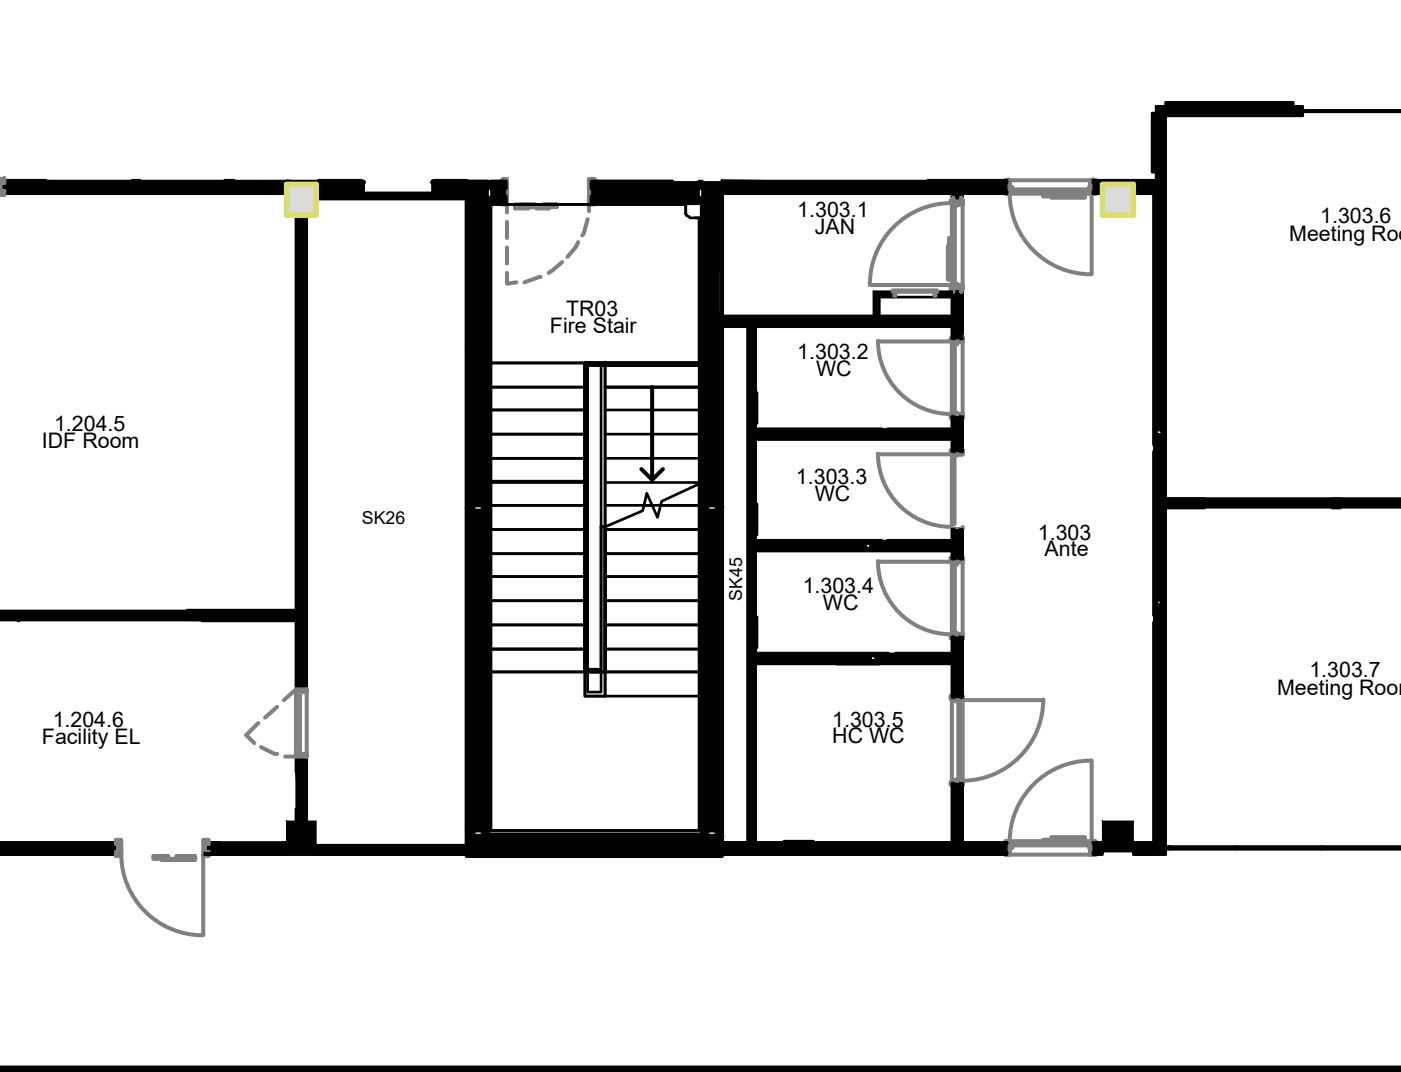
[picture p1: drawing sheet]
<svg xmlns="http://www.w3.org/2000/svg" width="44mm" height="34mm" viewBox="0 0 44 34" stroke-linecap="round" stroke-linejoin="round" font-family="sans-serif">
<defs><g id="words">
<g font-size=".7">
<text x="17.3" y="10.5">Fire Stair</text>
<text x="17.8" y="10">TR03</text>
<text x="25.1" y="6.8">1.303.1</text>
<text x="25.1" y="11.3">1.303.2</text>
<text x="25.7" y="7.4">JAN</text>
<text x="25.7" y="11.9">WC</text>
<text x="40.6" y="7.6">Meeting Room</text>
<text x="41.6" y="7">1.303.6</text>
<text x="1.3" y="14.1">IDF Room</text>
<text x="1.7" y="13.6">1.204.5</text>
<text x="25.1" y="15.2">1.303.3</text>
<text x="25.7" y="15.8">WC</text>
<text x="32.7" y="17">1.303</text>
<text x="32.9" y="17.5">Ante</text>
<text x="1.3" y="23.5">Facility EL</text>
<text x="1.7" y="22.9">1.204.6</text>
<text x="25.3" y="18.7">1.303.4</text>
<text x="25.9" y="19.2">WC</text>
<text x="26.2" y="23.4">HC WC</text>
<text x="26.2" y="22.9">1.303.5</text>
<text x="40.2" y="21.9">Meeting Room</text>
<text x="41.2" y="21.3">1.303.7</text>
</g>
<g font-size=".6">
<text x="11.4" y="16.5">SK26</text>
<text x="23.4" y="18.9" transform="rotate(-90 23.4 18.9)">SK45</text>
</g>
</g></defs>
<!-- layer: A-DETL-GENF-OTLN -->
<g fill="#000" stroke="#000" stroke-width=".03">
<path d="M9 25.9l1 .9v-.9zM9 25.9l1 .9h-1z"/>
<path d="M34.7 25.9l1 .9v-.9zM34.7 25.9l1 .9h-1z"/>
</g>
<!-- layer: A-WALL-____-PATT -->
<g fill="#000" stroke="#000" stroke-width=".03">
<path d="M13.6 6.1h1.1zM13.6 5.7h1.1zM22.1 5.9h.6zM22.1 6.2h.6zM22.7 8.6v.6zM36.4 13.6h.1zM36.4 18.9h.1zM27.5 20.7h2.6z"/>
<path d="M.1 5.8h8.9zM.1 5.8h8.9zM.1 5.8h8.9z"/>
<path d="M0 6.1h9zM0 6.1h9z"/>
<path d="M0 5.7h9zM0 5.7h9z"/>
<path d="M0 5.7l9 .1zM0 5.7l9 .1z"/>
<path d="M0 5.8l9 .2v-.2zM0 5.8l9 .2h-9z"/>
<path d="M0 6h9zM0 6h9zM.1 6h8.9zM.1 6h8.9z"/>
<path d="M0 6l9 .1zM0 6l9 .1z"/>
<path d="M-.1 19.5l9.4 .1zM-.1 19.5l9.4 .1z"/>
<path d="M6.4 19.6h2.9zM6.4 19.6h2.9z"/>
<path d="M9.3 6.7l.1 12.5zM9.3 6.7l.1 12.5z"/>
<path d="M9.3 19.5l.1 2.2zM9.3 19.5l.1 2.2z"/>
<path d="M-.1 19.5h9.5zM-.1 19.5h9.5z"/>
<path d="M9.4 6.7v12.5zM9.4 6.7v12.5z"/>
<path d="M9.4 19.5v1.7zM9.4 19.5v1.7z"/>
<path d="M-.1 19.2l9.5 .1zM-.1 19.2l9.5 .1z"/>
<path d="M-.1 19.3h9.5zM-.1 19.3h9.5zM-.1 19.3l9.5 .2v-.2zM-.1 19.3l9.5 .2h-9.5z"/>
<path d="M9.4 6.7l.2 14.5v-14.5zM9.4 6.7l.2 14.5h-.2z"/>
<path d="M9.6 6.7v14.5zM9.6 6.7v14.5z"/>
<path d="M9.6 6.7l.1 15zM9.6 6.7l.1 15z"/>
<path d="M9 5.7h1zM9 5.7h1z"/>
<path d="M9 5.7l1 .1zM9 5.7l1 .1z"/>
<path d="M10 5.7h1.5zM10 5.7h1.5z"/>
<path d="M10 5.7l1.5 .1zM10 5.7l1.5 .1z"/>
<path d="M10 5.8l1.5 .2v-.2zM10 5.8l1.5 .2h-1.5z"/>
<path d="M10 6l1.5 .1zM10 6l1.5 .1z"/>
<path d="M13.6 5.8l1.1 .3v-.3zM13.6 5.8l1.1 .3h-1.1zM11.5 6.1h3.2z"/>
<path d="M10 6.1l4.7 .1v-.1zM10 6.1l4.7 .1h-4.7z"/>
<path d="M10 6.2h4.7zM10 6.2h4.7z"/>
<path d="M10 6.2l4.7 .1zM10 6.2l4.7 .1z"/>
<path d="M13.6 5.7h1.1zM13.6 5.7h1.1z"/>
<path d="M14.7 5.7v.5zM14.7 5.7v.5z"/>
<path d="M13.6 5.7l1.1 .1zM13.6 5.7l1.1 .1z"/>
<path d="M14.7 5.8v.2zM14.7 5.8v.2z"/>
<path d="M14.7 6v.2zM14.7 6v.2z"/>
<path d="M14.7 10.8h.5zM14.7 10.8h.5zM14.7 10.8h.5zM14.7 10.8h.5z"/>
<path d="M14.7 10.8h.5zM14.7 10.8h.5z"/>
<path d="M14.7 10.8h.5zM14.7 10.8h.5z"/>
<path d="M14.7 10.9h.5zM14.7 10.9h.5z"/>
<path d="M14.7 10.9h.5zM14.7 10.9h.5z"/>
<path d="M14.7 11.4h.5zM14.7 11.4h.5zM14.7 11.4h.5zM14.7 11.4h.5z"/>
<path d="M14.7 11.4h.5zM14.7 11.4h.5z"/>
<path d="M14.7 11.4h.5zM14.7 11.4h.5z"/>
<path d="M14.7 11.4h.5zM14.7 11.4h.5z"/>
<path d="M14.7 11.4h.5zM14.7 11.4h.5z"/>
<path d="M14.7 15.9l.2 .1zM14.7 15.9l.2 .1z"/>
<path d="M14.7 16l.2 .1v-.1zM14.7 16l.2 .1h-.2z"/>
<path d="M14.7 10.8l.5 .1zM14.7 10.8l.5 .1z"/>
<path d="M14.7 11.4h.5zM14.7 11.4h.5z"/>
<path d="M15.3 10.8h.1zM15.3 10.8h.1z"/>
<path d="M15.3 10.8h.1zM15.3 10.8h.1z"/>
<path d="M15.3 10.9h.1zM15.3 10.9h.1z"/>
<path d="M15.3 11.4h.1zM15.3 11.4h.1z"/>
<path d="M15.3 11.4h.1zM15.3 11.4h.1z"/>
<path d="M15.3 11.4h.1zM15.3 11.4h.1zM15.3 11.4h.1zM15.3 11.4h.1z"/>
<path d="M14.7 5.9h.6zM14.7 5.9h.7z"/>
<path d="M14.7 5.9l.6 .3v-.3zM14.7 5.9l.6 .3h-.6z"/>
<path d="M14.7 5.7l.7 .2v-.2zM14.7 5.7l.7 .2h-.7z"/>
<path d="M14.7 6.2h.7zM14.7 6.2h.7z"/>
<path d="M14.7 6.2l.7 4.6v-4.6zM14.7 6.2l.7 4.6h-.7z"/>
<path d="M15.2 10.8h.2zM15.2 10.8h.2zM15.3 10.8h.1zM15.3 10.8h.1z"/>
<path d="M15.3 10.8l.1 .1zM15.3 10.8l.1 .1zM15.3 10.9h.1zM15.3 10.9h.1z"/>
<path d="M15.3 10.9h.1zM15.2 10.9h.2z"/>
<path d="M14.7 10.9l.7 .5v-.5zM14.7 10.9l.7 .5h-.7z"/>
<path d="M15.2 11.4h.2zM15.2 11.4h.2zM15.3 11.4h.1zM15.3 11.4h.1z"/>
<path d="M15.3 11.4h.1zM15.3 11.4h.1z"/>
<path d="M15.3 11.4h.1zM15.2 11.4h.2z"/>
<path d="M14.7 11.4l.7 4.5v-4.5zM14.7 11.4l.7 4.5h-.7z"/>
<path d="M15.2 15.9l.2 .1zM15.2 15.9l.2 .1z"/>
<path d="M15.2 16l.2 .1v-.1zM15.2 16l.2 .1h-.2z"/>
<path d="M14.7 16.1l.7 6.5v-6.5zM14.7 16.1l.7 6.5h-.7z"/>
<path d="M15.5 5.9h.4zM15.5 5.9h.4z"/>
<path d="M15.5 5.9h.3zM15.5 5.9h.3z"/>
<path d="M15.5 6.2h.3zM15.5 6.2h.3z"/>
<path d="M15.5 5.7l.4 .2v-.2zM15.5 5.7l.4 .2h-.4z"/>
<path d="M15.5 5.9h.4zM15.5 5.9h.4z"/>
<path d="M15.5 5.9l.4 .3v-.3zM15.5 5.9l.4 .3h-.4z"/>
<path d="M15.5 6.2h.4zM15.5 6.2h.4z"/>
<path d="M15.5 6.2h.4zM15.5 6.2h.4z"/>
<path d="M15.5 6.2l.4 .2v-.2zM15.5 6.2l.4 .2h-.4z"/>
<path d="M18.6 5.9h3.4zM18.6 5.9h3.4z"/>
<path d="M18.8 5.9h3.2zM18.8 5.9h3.2z"/>
<path d="M18.8 6.2h3.2zM18.8 6.2h3.2z"/>
<path d="M18.6 5.9h3.4zM18.6 5.9h3.4z"/>
<path d="M18.6 5.9l3.4 .3v-.3zM18.6 5.9l3.4 .3h-3.4z"/>
<path d="M18.6 6.2h3.4zM18.6 6.2h3.4z"/>
<path d="M18.6 5.7l3.4 .2v-.2zM18.6 5.7l3.4 .2h-3.4z"/>
<path d="M18.6 6.2h3.4zM18.6 6.2h3.4z"/>
<path d="M18.6 6.2l3.4 .2v-.2zM18.6 6.2l3.4 .2h-3.4z"/>
<path d="M22.1 10.7h.1zM22.1 10.7h.1z"/>
<path d="M22.1 10.7h.1zM22.1 10.7h.1z"/>
<path d="M22.1 10.7h.1zM22.1 10.7h.1z"/>
<path d="M22.1 10.8h.1zM22.1 10.8h.1z"/>
<path d="M22.1 10.8h.1zM22.1 10.8h.1zM22.1 10.8h.1zM22.1 10.8h.1z"/>
<path d="M22.1 10.8h.1zM22.1 10.8h.1z"/>
<path d="M22.1 10.8h.1zM22.1 10.8h.1z"/>
<path d="M22.1 10.9h.1zM22.1 10.9h.1z"/>
<path d="M22.1 10.9h.1zM22.1 10.9h.1z"/>
<path d="M22.1 10.7h.1zM22.1 10.7h.1zM22.1 10.7h.1zM22.1 10.7h.1z"/>
<path d="M22.1 10.7l.1 .1zM22.1 10.7l.1 .1z"/>
<path d="M22.1 10.8l.1 .1zM22.1 10.8l.1 .1z"/>
<path d="M22.2 10.7h.5zM22.2 10.7h.5z"/>
<path d="M22.2 10.7h.5zM22.2 10.7h.5z"/>
<path d="M22.2 10.7h.5zM22.2 10.7h.5zM22.2 10.7h.5zM22.2 10.7h.5z"/>
<path d="M22.2 10.8h.5zM22.2 10.8h.5z"/>
<path d="M22.2 10.8h.5zM22.2 10.8h.5z"/>
<path d="M22.2 10.9h.5zM22.2 10.9h.5z"/>
<path d="M22.1 15.9l.2 .1zM22.1 15.9l.2 .1z"/>
<path d="M22.1 16l.2 .1v-.1zM22.1 16l.2 .1h-.2z"/>
<path d="M22.1 8.6l.6 1.3v-1.3zM22.1 8.6l.6 1.3h-.6z"/>
<path d="M22.1 5.7l.6 .2v-.2zM22.1 5.7l.6 .2h-.6zM22.1 5.9h.6z"/>
<path d="M22.1 5.9l.6 .3v-.3zM22.1 5.9l.6 .3h-.6zM22.1 6.2h.6z"/>
<path d="M22.1 6.2l.6 2.4v-2.4zM22.1 6.2l.6 2.4h-.6z"/>
<path d="M22.7 9.2v.7zM22.7 9.2v.7z"/>
<path d="M22.1 9.9l.6 .8v-.8zM22.1 9.9l.6 .8h-.6z"/>
<path d="M22.2 10.7h.5zM22.2 10.7h.5z"/>
<path d="M22.2 10.7h.5zM22.2 10.7h.5z"/>
<path d="M22.2 10.7l.5 .1zM22.2 10.7l.5 .1z"/>
<path d="M22.2 10.8h.5zM22.2 10.8h.5z"/>
<path d="M22.1 10.8h.6zM22.1 10.8h.6h-.6z"/>
<path d="M22.2 10.8h.5zM22.2 10.8h.5zM22.2 10.8h.5zM22.2 10.8h.5z"/>
<path d="M22.2 10.8l.5 .1zM22.2 10.8l.5 .1zM22.2 10.9h.5zM22.2 10.9h.5z"/>
<path d="M22.2 10.9h.5zM22.2 10.9h.5z"/>
<path d="M22.1 10.9l.6 5v-5zM22.1 10.9l.6 5h-.6z"/>
<path d="M22.6 15.9l.1 .1zM22.6 15.9l.1 .1z"/>
<path d="M22.6 16l.1 .1v-.1zM22.6 16l.1 .1h-.1z"/>
<path d="M22.1 16.1l.6 6.5v-6.5zM22.1 16.1l.6 6.5h-.6z"/>
<path d="M22.7 10.3h.8zM22.7 10.3h.8z"/>
<path d="M22.7 10.2l.8 .1zM22.7 10.2l.8 .1z"/>
<path d="M23.8 17.2h3.5zM23.8 17.2h3.5z"/>
<path d="M23.8 17.2h3.5zM23.8 17.2h3.5z"/>
<path d="M23.8 17.2h3.5zM23.8 17.2h3.5z"/>
<path d="M23.8 17.2h3.5zM23.8 17.2h3.5z"/>
<path d="M23.8 17.3h3.5zM23.8 17.3h3.5z"/>
<path d="M23.8 17.3h6.3zM23.8 17.3h6.3z"/>
<path d="M23.5 10.2l.3 16.4v-16.4zM23.5 10.2l.3 16.4h-.3z"/>
<path d="M23.8 10.3v2.8zM23.8 10.3v2.8z"/>
<path d="M23.8 13.1v.5zM23.8 13.1v.5z"/>
<path d="M23.8 13.8v3.3zM23.8 13.8v3.3z"/>
<path d="M23.8 17.3v3.3zM23.8 17.3v3.3z"/>
<path d="M23.8 10.3v2.8zM23.8 10.3v2.8z"/>
<path d="M23.8 13.1v.5zM23.8 13.1v.5z"/>
<path d="M23.8 13.8v2.3zM23.8 13.8v2.3z"/>
<path d="M23.8 16.1v1zM23.8 16.1v1z"/>
<path d="M23.8 17.3v3.4zM23.8 17.3v3.4z"/>
<path d="M23.8 17.2h3.5zM23.8 17.2h3.5z"/>
<path d="M23.8 17.2h3.5zM23.8 17.2h3.5zM23.8 17.2h3.5zM23.8 17.2h3.6z"/>
<path d="M23.8 17.2h3.5zM23.8 17.2h3.5z"/>
<path d="M23.8 17.2h3.5zM23.8 17.2h3.5z"/>
<path d="M23.8 17.2l3.5 .1zM23.8 17.2l3.5 .1z"/>
<path d="M27.4 17.2h2.7zM27.4 17.2h2.7z"/>
<path d="M27.4 17.3h2.7zM27.4 17.3h2.7z"/>
<path d="M23.8 17.3h3.6zM23.8 17.3h3.6z"/>
<path d="M27.4 17.2h2.7zM27.4 17.2h2.7z"/>
<path d="M27.4 17.2h2.7zM27.4 17.2h2.7z"/>
<path d="M27.4 17.2h2.7zM27.4 17.2h2.7z"/>
<path d="M27.5 9.2l.1 .8zM27.5 9.2l.1 .8z"/>
<path d="M27.6 9.4l.1 .6v-.6zM27.6 9.4l.1 .6h-.1z"/>
<path d="M27.6 9.3l.6 .1v-.1zM27.6 9.3l.6 .1h-.6z"/>
<path d="M27.6 9.2l.6 .1zM27.6 9.2l.6 .1z"/>
<path d="M22.7 10h7.3zM22.7 10h7.3z"/>
<path d="M22.7 10h7.3zM22.7 10h7.3z"/>
<path d="M23.8 13.8l6.2 .1zM23.8 13.8l6.2 .1z"/>
<path d="M23.8 13.5l6.2 .1zM23.8 13.5l6.2 .1z"/>
<path d="M23.8 13.6h6.2zM23.8 13.6h6.2z"/>
<path d="M23.8 17l6.2 .1zM23.8 17l6.2 .1z"/>
<path d="M23.8 17.3h6.2zM23.8 17.3h6.2zM23.8 17.3l6.2 .1zM23.8 17.3l6.2 .1z"/>
<path d="M29.5 9.3l.5 .1v-.1zM29.5 9.3l.5 .1h-.5z"/>
<path d="M29.5 9.2l.5 .1zM29.5 9.2l.5 .1z"/>
<path d="M30 6.1v.3zM30 6.1v.3z"/>
<path d="M30 9.1v.9zM30 9.1v.9z"/>
<path d="M23.8 10.3h6.2zM23.8 10.3h6.2z"/>
<path d="M23.8 13.8h6.2zM23.8 13.8h6.2z"/>
<path d="M23.8 17.1h6.2zM23.8 17.1h6.2z"/>
<path d="M22.7 6.1h7.3zM22.7 6.1h7.3z"/>
<path d="M30 10.3v.4zM30 10.3v.4z"/>
<path d="M30 13.1v.5zM30 13.1v.5z"/>
<path d="M30 13.8v.4zM30 13.8v.4z"/>
<path d="M30 16.7v.3zM30 16.7v.3z"/>
<path d="M30 17.3v.3zM30 17.3v.3z"/>
<path d="M22.7 10l7.4 .2v-.2zM22.7 10l7.4 .2h-7.4z"/>
<path d="M23.8 10.2l6.3 .1zM23.8 10.2l6.3 .1z"/>
<path d="M23.8 13.6l6.3 .2v-.2zM23.8 13.6l6.3 .2h-6.3z"/>
<path d="M23.8 17.1l6.3 .1zM23.8 17.1l6.3 .1z"/>
<path d="M27.4 17.2h2.7zM27.4 17.2h2.7zM27.4 17.2h2.7zM27.4 17.2h2.7z"/>
<path d="M27.4 17.2h2.7zM27.4 17.2h2.7zM27.4 17.2h2.7zM27.4 17.2h2.7z"/>
<path d="M27.4 17.2h2.7zM27.4 17.2h2.7z"/>
<path d="M27.4 17.2l2.7 .1zM27.4 17.2l2.7 .1z"/>
<path d="M27.4 17.3h2.7zM27.4 17.3h2.7z"/>
<path d="M22.7 6l7.4 .1zM22.7 6l7.4 .1z"/>
<path d="M30 10.3l.1 .3zM30 10.3l.1 .3z"/>
<path d="M30 10.6l.1 .1zM30 10.6l.1 .1z"/>
<path d="M30 13.1l.1 .2zM30 13.1l.1 .2z"/>
<path d="M30 13.3l.1 .3zM30 13.3l.1 .3z"/>
<path d="M30 13.8l.1 .3zM30 13.8l.1 .3z"/>
<path d="M30 14.1l.1 .1zM30 14.1l.1 .1z"/>
<path d="M30 16.7l.1 .1zM30 16.7l.1 .1z"/>
<path d="M30 16.8l.1 .3zM30 16.8l.1 .3z"/>
<path d="M30 17.3l.1 .2zM30 17.3l.1 .2z"/>
<path d="M30 17.5l.1 .1zM30 17.5l.1 .1z"/>
<path d="M30.1 6l.1 .1v-.1zM30.1 6l.1 .1h-.1z"/>
<path d="M30.1 6.1l.1 .3v-.3zM30.1 6.1l.1 .3h-.1z"/>
<path d="M30.1 9.1l.1 1.1v-1.1zM30.1 9.1l.1 1.1h-.1z"/>
<path d="M30.1 10.2l.1 .5v-.5zM30.1 10.2l.1 .5h-.1z"/>
<path d="M30.1 13.1l.1 1.1v-1.1zM30.1 13.1l.1 1.1h-.1z"/>
<path d="M30.1 16.7l.1 .6v-.6zM30.1 16.7l.1 .6h-.1z"/>
<path d="M30.1 17.3l.1 .3v-.3zM30.1 17.3l.1 .3h-.1z"/>
<path d="M30.2 6.1l.1 .1zM30.2 6.1l.1 .1z"/>
<path d="M30.2 6.2l.1 .2zM30.2 6.2l.1 .2z"/>
<path d="M30.2 9.1l.1 .1zM30.2 9.1l.1 .1z"/>
<path d="M30.2 9.2l.1 1.1zM30.2 9.2l.1 1.1z"/>
<path d="M30.2 10.3l.1 .3zM30.2 10.3l.1 .3z"/>
<path d="M30.2 10.6l.1 .1zM30.2 10.6l.1 .1z"/>
<path d="M30.2 13.1l.1 .2zM30.2 13.1l.1 .2z"/>
<path d="M30.2 13.3l.1 .8zM30.2 13.3l.1 .8z"/>
<path d="M30.2 14.1l.1 .1zM30.2 14.1l.1 .1z"/>
<path d="M30.2 16.7l.1 .1zM30.2 16.7l.1 .1z"/>
<path d="M30.2 16.8l.1 .7zM30.2 16.8l.1 .7z"/>
<path d="M30.2 17.5l.1 .1zM30.2 17.5l.1 .1z"/>
<path d="M30.3 6.1v.3zM30.3 6.1v.3z"/>
<path d="M30.3 9.1v1.2zM30.3 9.1v1.2z"/>
<path d="M30.2 6.1h.1zM30.2 6.1h.1z"/>
<path d="M22.7 5.7h7.6zM22.7 5.7h7.6z"/>
<path d="M22.7 5.7l7.6 .1zM22.7 5.7l7.6 .1z"/>
<path d="M22.7 5.8l7.6 .2v-.2zM22.7 5.8l7.6 .2h-7.6z"/>
<path d="M30.2 6l.1 .1zM30.2 6l.1 .1z"/>
<path d="M30.3 10.3v.4zM30.3 10.3v.4z"/>
<path d="M30.3 13.1v1.1zM30.3 13.1v1.1z"/>
<path d="M30.3 16.7v.9zM30.3 16.7v.9z"/>
<path d="M30.3 5.8h1.3zM30.3 5.8h1.3z"/>
<path d="M30.3 6h1.4zM30.3 6h1.4z"/>
<path d="M30.3 6h1.3zM30.3 6h1.3z"/>
<path d="M30.3 6.1h1.4zM30.3 6.1h1.4z"/>
<path d="M30.3 5.7h1.4zM30.3 5.7h1.4z"/>
<path d="M30.3 5.7l1.4 .1zM30.3 5.7l1.4 .1z"/>
<path d="M30.3 5.8l1.4 .2v-.2zM30.3 5.8l1.4 .2h-1.4z"/>
<path d="M30.3 6l1.4 .1zM30.3 6l1.4 .1z"/>
<path d="M34.6 5.8h.1zM34.6 5.8h.1z"/>
<path d="M34.6 6h.1zM34.6 6h.1z"/>
<path d="M34.4 6.1h.3zM34.4 6.1h.3z"/>
<path d="M34.4 5.7h.3zM34.4 5.7h.3z"/>
<path d="M34.4 5.7l.3 .1zM34.4 5.7l.3 .1z"/>
<path d="M34.4 5.8l.3 .2v-.2zM34.4 5.8l.3 .2h-.3z"/>
<path d="M34.4 6l.3 .1zM34.4 6l.3 .1z"/>
<path d="M36.3 6.1l.1 20.5zM36.3 6.1l.1 20.5z"/>
<path d="M35.7 6l.7 .1zM35.7 6l.7 .1z"/>
<path d="M36.4 13.6h.1zM36.4 13.6h.1z"/>
<path d="M36.4 13.7h.1zM36.4 13.7h.1z"/>
<path d="M36.4 18.9h.1zM36.4 18.9h.1z"/>
<path d="M36.4 19.1h.1zM36.4 19.1h.1z"/>
<path d="M36.4 6v20.6zM36.4 6v20.6z"/>
<path d="M35.7 5.7h.7zM35.7 5.7h.7z"/>
<path d="M35.7 5.7l.7 .1zM35.7 5.7l.7 .1z"/>
<path d="M35.7 5.8l.7 .2v-.2zM35.7 5.8l.7 .2h-.7zM35.7 6h.7zM35.7 6h.7z"/>
<path d="M36.3 3.6l.1 1.8v-1.8zM36.3 3.6l.1 1.8h-.1z"/>
<path d="M36.4 3.4l.1 2.4zM36.4 3.4l.1 2.4z"/>
<path d="M36.5 3.4v2.4zM36.5 3.4v2.4z"/>
<path d="M36.4 13.7h.1zM36.4 13.7h.1z"/>
<path d="M36.4 19.1h.1zM36.4 19.1h.1z"/>
<path d="M36.5 13.6h.2zM36.5 13.6h.2z"/>
<path d="M36.5 13.6h.2zM36.5 13.6h.2z"/>
<path d="M36.5 13.7h.2zM36.5 13.7h.2z"/>
<path d="M36.5 13.7h.2zM36.5 13.7h.2z"/>
<path d="M36.5 13.7h.2zM36.5 13.7h.2z"/>
<path d="M36.5 18.9h.2zM36.5 18.9h.2z"/>
<path d="M36.5 18.9h.2zM36.5 18.9h.2z"/>
<path d="M36.5 19h.2zM36.5 19h.2z"/>
<path d="M36.5 19.1h.2zM36.5 19.1h.2z"/>
<path d="M36.6 13.6h.1zM36.6 13.6h.1z"/>
<path d="M36.6 19h.1zM36.6 19h.1z"/>
<path d="M36.4 5.8l.3 7.8v-7.8zM36.4 5.8l.3 7.8h-.3z"/>
<path d="M36.5 13.6h.2zM36.5 13.6h.2z"/>
<path d="M36.5 13.6h.2zM36.5 13.6h.2z"/>
<path d="M36.5 13.6h.2zM36.5 13.6h.2z"/>
<path d="M36.6 13.6h.1zM36.6 13.6h.1z"/>
<path d="M36.6 13.6l.1 .1zM36.6 13.6l.1 .1z"/>
<path d="M36.5 13.7h.2zM36.5 13.7h.2z"/>
<path d="M36.4 13.7l.3 5.2v-5.2zM36.4 13.7l.3 5.2h-.3z"/>
<path d="M36.5 18.9h.2zM36.5 18.9h.2z"/>
<path d="M36.5 18.9l.2 .1zM36.5 18.9l.2 .1z"/>
<path d="M36.5 19h.2zM36.5 19h.2z"/>
<path d="M36.6 19h.1zM36.6 19h.1z"/>
<path d="M36.6 19h.1zM36.5 19h.2z"/>
<path d="M36.5 19l.2 .1zM36.5 19l.2 .1z"/>
<path d="M36.5 19.1h.2zM36.5 19.1h.2z"/>
<path d="M36.4 19.1l.3 7.5v-7.5zM36.4 19.1l.3 7.5h-.3z"/>
<path d="M36.5 3.4l.2 2.3v-2.3zM36.5 3.4l.2 2.3h-.2z"/>
<path d="M36.5 5.7l.2 .1v-.1zM36.5 5.7l.2 .1h-.2z"/>
<path d="M36.7 3.6h4.3zM36.7 3.6h4.3z"/>
<path d="M36.7 5.7v10zM36.7 5.7v10z"/>
<path d="M36.7 16v10.9zM36.7 16v10.9z"/>
<path d="M36.7 5.7v9.4zM36.7 5.7v9.4z"/>
<path d="M36.7 15.1v.7zM36.7 15.1v.7z"/>
<path d="M36.7 16v10.8zM36.7 16v10.8z"/>
<path d="M36.7 15.7h7.5zM36.7 15.7h7.5z"/>
<path d="M36.7 3.6v2.1zM36.7 3.6v2.1z"/>
<path d="M36.7 3.6v2.1zM36.7 3.6v2.1z"/>
<path d="M36.7 3.2l4 .2v-.2zM36.7 3.2l4 .2h-4z"/>
<path d="M36.4 3.4h4.6zM36.4 3.4h4.6zM36.4 3.4h4.6zM36.4 3.4h4.6z"/>
<path d="M36.7 3.4l4.3 .2v-.2zM36.7 3.4l4.3 .2h-4.3z"/>
<path d="M36.7 3.6h4.3zM36.7 3.6h4.3z"/>
<path d="M36.7 16h7.5zM36.7 16h7.5z"/>
<path d="M36.7 15.7l7.5 .1zM36.7 15.7l7.5 .1z"/>
<path d="M36.7 15.8l7.5 .2v-.2zM36.7 15.8l7.5 .2h-7.5zM36.7 16h7.5zM36.7 16h7.5z"/>
<path d="M-.1 26.6h3.8zM-.1 26.6h3.8z"/>
<path d="M-.1 26.6h3.7zM-.1 26.6h3.7z"/>
<path d="M-.1 26.8h3.7zM-.1 26.8h3.7z"/>
<path d="M-.1 26.9h3.8zM-.1 26.9h3.8z"/>
<path d="M-.1 26.6h3.8zM-.1 26.6h3.8z"/>
<path d="M-.1 26.6l3.8 .2v-.2zM-.1 26.6l3.8 .2h-3.8z"/>
<path d="M-.1 26.8l3.8 .1zM-.1 26.8l3.8 .1z"/>
<path d="M6.4 26.6h2.6zM6.4 26.6h2.6z"/>
<path d="M6.6 26.6h2.4zM6.6 26.6h2.4z"/>
<path d="M6.6 26.8h2.4zM6.6 26.8h2.4z"/>
<path d="M6.4 26.9h2.6zM6.4 26.9h2.6z"/>
<path d="M6.4 26.6h2.6zM6.4 26.6h2.6z"/>
<path d="M6.4 26.6l2.6 .2v-.2zM6.4 26.6l2.6 .2h-2.6z"/>
<path d="M6.4 26.8l2.6 .1zM6.4 26.8l2.6 .1z"/>
<path d="M9.3 23.8l.1 2.1zM9.3 23.8l.1 2.1z"/>
<path d="M9.4 21.2v.5zM9.4 21.2v.5z"/>
<path d="M9.4 23.8v2.1zM9.4 23.8v2.1z"/>
<path d="M9.4 21.2l.2 .5v-.5zM9.4 21.2l.2 .5h-.2z"/>
<path d="M9.4 23.8l.2 2.1v-2.1zM9.4 23.8l.2 2.1h-.2z"/>
<path d="M9.6 21.2v.5zM9.6 21.2v.5z"/>
<path d="M9.6 23.8v2.1zM9.6 23.8v2.1z"/>
<path d="M9.6 23.8l.1 2.1zM9.6 23.8l.1 2.1z"/>
<path d="M9 26.8l1 .1zM9 26.8l1 .1z"/>
<path d="M10 26.9h4.7zM10 26.9h4.7z"/>
<path d="M10 26.6l4.7 .2v-.2zM10 26.6l4.7 .2h-4.7z"/>
<path d="M10 26.8h4.7zM10 26.8h4.7zM10 26.8h4.7zM10 26.8h4.7z"/>
<path d="M10 26.8l4.7 .1zM10 26.8l4.7 .1z"/>
<path d="M14.7 22.6h.5zM14.7 22.6h.5z"/>
<path d="M14.7 22.7h.5zM14.7 22.7h.5z"/>
<path d="M14.7 22.7h.5zM14.7 22.7h.5z"/>
<path d="M14.7 22.7h.5zM14.7 22.7h.5z"/>
<path d="M14.7 22.7h.5zM14.7 22.7h.5z"/>
<path d="M14.7 22.7h.5zM14.7 22.7h.5z"/>
<path d="M14.7 26.3h.2zM14.7 26.3h.2z"/>
<path d="M14.7 26.2l.2 .1v-.1zM14.7 26.2l.2 .1h-.2z"/>
<path d="M14.7 22.6l.5 .1zM14.7 22.6l.5 .1z"/>
<path d="M15.3 22.6h.1zM15.3 22.6h.1zM15.3 22.6h.1zM15.3 22.6h.1z"/>
<path d="M15.3 22.7h.1zM15.3 22.7h.1z"/>
<path d="M15.3 22.7h.1zM15.3 22.7h.1zM15.3 22.7h.1zM15.3 22.7h.1z"/>
<path d="M15.3 22.7h.1zM15.3 22.7h.1z"/>
<path d="M15.3 22.6l.1 .1zM15.3 22.6l.1 .1z"/>
<path d="M15.3 22.7h.1zM15.2 22.7h.2z"/>
<path d="M14.7 22.7l.7 3.5v-3.5zM14.7 22.7l.7 3.5h-.7z"/>
<path d="M15.2 26.2l.2 .1v-.1zM15.2 26.2l.2 .1h-.2z"/>
<path d="M22.1 22.6h.1zM22.1 22.6h.1zM22.1 22.6h.1zM22.1 22.6h.1z"/>
<path d="M22.1 22.7h.1zM22.1 22.7h.1z"/>
<path d="M22.1 22.7h.1zM22.1 22.7h.1z"/>
<path d="M22.1 22.7h.1zM22.1 22.7h.1z"/>
<path d="M22.1 22.7h.1zM22.1 22.7h.1z"/>
<path d="M22.1 22.6l.1 .1zM22.1 22.6l.1 .1z"/>
<path d="M22.2 22.7h.5zM22.2 22.7h.5z"/>
<path d="M22.2 22.6h.5zM22.2 22.6h.5z"/>
<path d="M22.2 22.7h.5zM22.2 22.7h.5zM22.2 22.7h.5zM22.2 22.7h.5z"/>
<path d="M15.2 26.3h7.1zM15.2 26.3h7.1z"/>
<path d="M22.1 26.2l.2 .1v-.1zM22.1 26.2l.2 .1h-.2z"/>
<path d="M22.7 26.6h.8zM22.7 26.6h.8z"/>
<path d="M22.7 26.6h8.9zM22.7 26.6h8.9z"/>
<path d="M22.7 26.8h8.9zM22.7 26.8h8.9z"/>
<path d="M22.6 26.3h.1zM22.6 26.3h.1z"/>
<path d="M14.7 26.3l8 .7v-.7zM14.7 26.3l8 .7h-8z"/>
<path d="M22.2 22.6h.5zM22.2 22.6h.5zM22.2 22.6h.5zM22.2 22.6h.5z"/>
<path d="M22.2 22.6l.5 .1zM22.2 22.6l.5 .1z"/>
<path d="M22.2 22.7h.5zM22.2 22.7h.5z"/>
<path d="M22.1 22.7l.6 3.5v-3.5zM22.1 22.7l.6 3.5h-.6z"/>
<path d="M22.6 26.2l.1 .1v-.1zM22.6 26.2l.1 .1h-.1z"/>
<path d="M22.7 26.6h.8zM22.7 26.6h.8z"/>
<path d="M23.8 20.7h6.3zM23.8 20.7h6.3z"/>
<path d="M23.8 20.7h3.7zM23.8 20.7h3.7zM23.8 20.7h3.7zM23.8 20.7h3.7z"/>
<path d="M23.8 20.7h3.6zM23.8 20.7h3.6z"/>
<path d="M23.8 20.7h3.6zM23.8 20.7h3.6z"/>
<path d="M23.8 20.8h3.7zM23.8 20.8h3.7z"/>
<path d="M23.8 20.8h3.7zM23.8 20.8h3.7z"/>
<path d="M23.5 26.6h.3zM23.5 26.6h.3z"/>
<path d="M23.8 20.8v5.8zM23.8 20.8v5.8z"/>
<path d="M23.8 20.8v5.8zM23.8 20.8v5.8z"/>
<path d="M23.8 26.6h6.2zM23.8 26.6h6.2z"/>
<path d="M23.8 20.7l3.6 .1zM23.8 20.7l3.6 .1zM23.8 20.8h3.6zM23.8 20.8h3.6z"/>
<path d="M23.8 20.8h3.6zM23.8 20.8h3.6zM23.8 20.8h3.6zM23.8 20.8h3.6z"/>
<path d="M23.8 20.7h3.7zM23.8 20.7h3.6z"/>
<path d="M23.8 20.8h3.7zM23.8 20.8h3.7z"/>
<path d="M27.5 20.8h2.6zM27.5 20.8h2.6z"/>
<path d="M27.6 20.7h2.5zM27.6 20.7h2.5z"/>
<path d="M27.6 20.7h2.5zM27.6 20.7h2.5z"/>
<path d="M27.6 20.8h2.5zM27.6 20.8h2.5z"/>
<path d="M23.8 20.6h6.2zM23.8 20.6h6.2z"/>
<path d="M23.8 20.8l6.2 .1zM23.8 20.8l6.2 .1zM23.8 20.9h6.2zM23.8 20.9h6.2z"/>
<path d="M23.8 20.6l6.2 .1zM23.8 20.6l6.2 .1z"/>
<path d="M30 20.1v.5zM30 20.1v.5z"/>
<path d="M30 20.8v1.2zM30 20.8v1.2z"/>
<path d="M30 24.7v1.9zM30 24.7v1.9z"/>
<path d="M27.5 20.7h2.6zM27.5 20.7h2.6z"/>
<path d="M27.5 20.7h2.6zM27.5 20.7h2.6zM27.5 20.7h2.6z"/>
<path d="M27.6 20.7l2.5 .1zM27.6 20.7l2.5 .1z"/>
<path d="M27.6 20.8h2.5zM27.6 20.8h2.5z"/>
<path d="M27.6 20.8h2.5zM27.6 20.8h2.5zM27.6 20.8h2.5zM27.5 20.8h2.6z"/>
<path d="M27.5 20.8h2.6zM27.5 20.8h2.6z"/>
<path d="M23.8 20.8h6.3zM23.8 20.8h6.3z"/>
<path d="M30 20.1l.1 .1zM30 20.1l.1 .1z"/>
<path d="M30 20.2l.1 .4zM30 20.2l.1 .4z"/>
<path d="M30 20.8l.1 1.1zM30 20.8l.1 1.1z"/>
<path d="M30 21.9l.1 .1zM30 21.9l.1 .1z"/>
<path d="M30 24.7l.1 .1zM30 24.7l.1 .1z"/>
<path d="M30 24.8l.1 1.8zM30 24.8l.1 1.8z"/>
<path d="M23.8 26.6h6.3zM23.8 26.6h6.3z"/>
<path d="M30.1 20.1l.1 1.9v-1.9zM30.1 20.1l.1 1.9h-.1z"/>
<path d="M30.1 24.7l.1 1.9v-1.9zM30.1 24.7l.1 1.9h-.1z"/>
<path d="M30.2 26.6h1.5zM30.2 26.6h1.5z"/>
<path d="M30.2 20.1l.1 .1zM30.2 20.1l.1 .1z"/>
<path d="M30.2 20.2l.1 1.7zM30.2 20.2l.1 1.7z"/>
<path d="M30.2 21.9l.1 .1zM30.2 21.9l.1 .1z"/>
<path d="M30.2 24.7l.1 .1zM30.2 24.7l.1 .1z"/>
<path d="M30.2 24.8l.1 1.8zM30.2 24.8l.1 1.8z"/>
<path d="M30.3 20.1v1.9zM30.3 20.1v1.9z"/>
<path d="M30.3 24.7v1.9zM30.3 24.7v1.9z"/>
<path d="M22.7 26.9h9zM22.7 26.9h9z"/>
<path d="M22.7 26.8l9 .1zM22.7 26.8l9 .1z"/>
<path d="M22.7 26.6l9 .2v-.2zM22.7 26.6l9 .2h-9z"/>
<path d="M30.2 26.6h1.5zM30.2 26.6h1.5z"/>
<path d="M34.4 26.6h.3zM34.4 26.6h.3z"/>
<path d="M34.6 26.6h.1zM34.6 26.6h.1z"/>
<path d="M34.6 26.8h.1zM34.6 26.8h.1z"/>
<path d="M34.4 26.9h.3zM34.4 26.9h.3z"/>
<path d="M34.4 26.8l.3 .1zM34.4 26.8l.3 .1z"/>
<path d="M34.4 26.6l.3 .2v-.2zM34.4 26.6l.3 .2h-.3z"/>
<path d="M34.4 26.6h.3zM34.4 26.6h.3z"/>
<path d="M35.7 26.6h.7zM35.7 26.6h.7z"/>
<path d="M35.7 26.6l.7 .2v-.2zM35.7 26.6l.7 .2h-.7zM35.7 26.8h.7zM35.7 26.8h.7z"/>
<path d="M36.4 26.6l.3 .2v-.2zM36.4 26.6l.3 .2h-.3z"/>
<path d="M35.7 26.8l1 .1zM35.7 26.8l1 .1z"/>
<path d="M35.7 26.9h1zM35.7 26.9h1z"/>
</g>
<!-- layer: I-WALL-____-MCUT -->
<g fill="none" stroke="#000" stroke-width=".08">
<path d="M.6 19.6h.1M1.4 5.7h-1.4v.1M4.2 5.7h.2M5.9 19.2h3.4v-12.5h.4v15M6.4 19.6h2.9v2.1M7.1 5.7h.3M10 5.7h1.4M13.7 5.7h1v.6h-4.7v-.5h-1v.3h-9v-.1M22.7 5.7v.4h7.3v.3M28.1 9.2h-.6v.8M28.2 9.2v.2h-.5v.6M29.2 5.7h2.5v.1"/>
<path d="M29.5 9.2v.2h.5M29.5 9.2h.5M30 9.1v.9h-7.3v.3h.8v16.3h-.8v.3h9v-.1M30 10.7v-.4h-6.2v3.2h4M30 14.2v-.3h-6.2v3.1h4M30 16.7v.3h-2.1M30 17.6v-.2h-6.2v3.2h4.2M30 13.1v.4h-2.1M30.3 9.1v1.6M30.3 13.1v1.1M30.3 16.7v.9M31.7 6v.1h-1.4v.3"/>
<path d="M34.4 6v.1h.3v-.3h1v.3h.6v7.9M34.4 5.8v-.1h2v-2.3h4.6v.2h-4.3v12.1h1.2M36.3 3.6h.1v1.8h-.1zM36.3 19.6v7h-.6M36.3 14.2v5.2M36.7 3.4v-.2h4v.2M37.9 16h-1.2v10.9h-1v-.1M42 16h.2M42 15.7h.2M0 26.6h3.7M3.7 26.8v.1h-3.7M6.9 26.6h-.5"/>
<path d="M8.9 26.6h.1M9 26.8v.1M9.3 23.8v.5M9.3 25.5v.4M9.7 23.8v2.1M10 26.6h4.7v.3h-8.3v-.1M10 26.8v.1M30 22v-1.1h-6.2v5.7h6.2v-1.9M30 20.1v.5h-1.8M30.3 20.1v1.9M30.3 24.7v1.9h1.4M34.4 26.8v.1h.3v-.1"/>
<path d="M34.7 26.6h-.3"/>
</g>
<!-- layer: A-WALL-____-MCUT -->
<g fill="none" stroke="#000" stroke-width=".08">
<path d="M-.1 19.5h9.5v2.2M-.1 19.3h9.5M0 19.5h9.4v2.2M0 6.1h9M0 5.7h11.5M.1 5.8h11.4M.1 6h8.9M9 5.8h.1M9.3 19.2h.1M9.4 6.7v12.5M9.4 6.7v12.6h-9.5M9.6 6.7v15"/>
<path d="M10 5.8h.1M10 6.2h4.7M13.6 5.7h1.1v.5M13.6 5.8h1.1v.4h-4.7M22.7 6.1h7.3M22.7 5.7h9M22.7 5.8h8.9M22.7 6h7.4v.4M22.7 10.3h.8M22.7 10h7.3M22.7 10.2h.8v.1M23.8 17.3v3.3h6.2v-.4"/>
<path d="M23.8 13.6h6.2M23.8 17.3h6.2M28.2 9.2h-.6v.8M28.2 9.3h-.6v.7M29.5 9.2h.5M29.5 9.3h.5M30 6.1v.1M30 9.2v.8M30 10.6v-.3h-6.2v3.3M30 13.3v.3M30 14.1v-.3h-6.2v3.3h6.2v-.3M30 17.3v.2"/>
<path d="M30.1 9.1v.9h-7.4M30.1 10.7v-.5h-6.3v3.4h6.3v-.5M30.1 14.2v-.4h-6.3v3.3h6.3v-.4M30.1 17.6v-.3h-6.3v3.4h6.3v-.6M30.2 6.1h1.5M30.2 9.1v1.6M30.2 13.1v1.1M30.2 16.7v.9M30.3 6.1v.1M30.3 9.2v1.4M30.3 13.3v.8M30.3 16.8v.7"/>
<path d="M31.6 6h-1.4v.4M34.4 6.1h.3M34.4 5.7h2M34.6 5.8h1.9M34.6 6h.1M34.7 5.8h.1M35.7 6.1h.7v20.5h-.7M35.7 6h.7v20.6h-.7M35.7 5.8h.1M36.4 3.4h4.6h-4.6M36.4 5.7v.1M36.5 5.8v-2.4v2.4"/>
<path d="M36.7 16h7.5h-7.5v10.8h-1M36.7 16v10.9h-1M36.7 5.7v10h7.5M41 3.6h-4.3v2.1M41 3.6h-4.3v12.2h7.5M-.1 26.9h3.8M0 26.6h3.7M0 26.8h3.6M0 26.6h3.6M6.4 26.9h8.3M6.4 26.6h2.6M6.6 26.6h2.4"/>
<path d="M6.6 26.8h2.4M9.4 23.8v2.1M9.6 23.8v2.1M10 26.8h4.7M22.7 26.9h9M22.7 26.6h.8h-.8M22.7 26.8h8.9M23.8 20.8v5.8h6.2v-1.8M23.8 20.9h6.2M30 20.8v1.1M30.1 22v-1.2h-6.3v5.8h6.3v-1.9M30.2 24.7v1.9h1.4"/>
<path d="M30.2 26.6h1.5M30.2 20.1v1.9M30.3 20.2v1.7M30.3 24.8v1.8M34.4 26.9h.3M34.4 26.6h.3M34.6 26.6h.1M34.6 26.8h.1"/>
</g>
<!-- layer: A-DOOR-____-OTLN -->
<g fill="none" stroke="#808080" stroke-width=".13">
<path d="M0 5.8h.1h-.1v.2h.1h-.1zM0 5.6v.1M15.8 5.9h.1v.2h-.1h.1v-.2zM15.9 6.3v.1M16 8.6v.3h.3M16 6.4v.3M16 7v.5M16 7.8v.5M17 8.7l-.5 .2M17.7 8.3l-.4 .3M18.2 7.6l-.3 .5M18.5 6.9l-.2 .5"/>
<path d="M18.6 6.4v.3M18.6 6.3v.1M18.6 5.9h.2h-.2v.2h.2h-.2zM27.7 14.3a2.31 2.31 0 0 0 2.2 2.3M27.7 10.7a2.39 2.39 0 0 0 2.3 2.4M27.7 17.7a2.31 2.31 0 0 0 2.3 2.3M27.7 14.3h2.3M27.7 10.8h2.3M27.7 17.7h2.3M28.2 9.2v.1M29.4 9.2l.1 .1M30 16.7h.1"/>
<path d="M30 16.6h.1M30 14.3h.1M30 14.2h.1M30 13.2h.1M30 10.8h.1M30 10.6v.1M30 6.4a2.48 2.48 0 0 0-2.6 2.6h2.6M30 6.3h.1M30 9.1h.1M30 9h.1M30 20h.1M30 17.7h.1"/>
<path d="M30 17.6h.1M30 16.7h.3v.1v-.1h-.3v.1zM30 14.1v.1h.3v-.1v.1h-.3zM30 13.1h.3v.2v-.2h-.3v.2zM30 10.6v.1h.3v-.1v.1h-.3zM30 6.2v.2h.3v-.2v.2h-.3zM30 9.1h.3v.1v-.1h-.3v.1zM30 17.5v.1h.3v-.1v.1h-.3zM30.1 6.4v2.5M30.1 10.8v2.2M30.1 17.7v2.2M30.3 16.6h.1"/>
<path d="M30.3 14.3h.1M30.3 13.1h.1M30.3 13h.1M30.3 10.8h.1M30.3 6.4h.1M30.3 9h.1M30.3 20h.1M30.3 17.7h.1M30.3 16.7h.1M30.3 14.2h.1M30.3 13.2h.1M30.3 10.8v2.3"/>
<path d="M30.3 10.7h.1M30.3 6.4v2.5M30.3 6.3h.1M30.3 9.1h.1M30.3 17.6h.1M30.3 17.7v2.2M31.6 5.8h.1v.2h-.1h.1v-.2zM31.7 6.1h.1M31.7 5.7h.1M31.8 5.7h.1M31.8 6.1a2.56 2.56 0 0 0 2.6 2.5M31.8 6h2.5"/>
<path d="M31.8 5.7h2.5M34.4 5.7h.1M34.3 5.7h.1M34.4 6.1v2.5M34.4 5.8h.2h-.2v.2h.2h-.2zM34.5 6.1h.1M34.5 5.7h.1M3.6 26.6h.1v.2h-.1h.1v-.2zM3.8 26.9v.1M3.8 26.9a2.56 2.56 0 0 0 2.6 2.6v-2.6M6.4 26.6h.2h-.2v.2h.2h-.2zM6.4 26.9v.1"/>
<path d="M8.1 22.8l-.3 .4 .2 .2M8.2 23.5l.5 .3M8.7 22.3l-.4 .3M9 23.8h.3M9.3 21.7h.4v.1zM9.3 23.8h.4zM9.3 21.8v2M9.3 21.7l-.4 .4M9.4 21.9v1.9M9.7 21.8v2M30 20.1h.1M30 24.6h.1"/>
<path d="M30 24.7h.1M30 21.9h.1M30 22h.1M30 22v2.6M30 20.1h.3v.1v-.1h-.3v.1zM30 24.7v.1v-.1h.3v.1v-.1zM30 21.9v.1h.3v-.1v.1h-.3zM30.2 22.1v2.5M30.3 24.6h.1M30.3 22v.1M30.3 20.1h.1M30.3 24.7h.1"/>
<path d="M30.3 21.9h.1M30.3 22.1l2.6-.1a2.56 2.56 0 0 1-2.6 2.6M31.6 26.6h.1v.2h-.1h.1v-.2zM31.7 26.5v.1M31.7 26.9h.1M31.8 26.9h.1M31.8 26.6h.1M31.8 26.9h2.6M31.8 26.6h2.5M34.4 24a2.56 2.56 0 0 0-2.6 2.5M34.4 26.6h.1M34.4 24v2.6"/>
<path d="M34.4 26.6h.2h-.2v.2h.2h-.2zM34.4 26.9h.1M34.5 26.9h.1M34.5 26.6h.1"/>
</g>
<!-- layer: A-GENM-____-OTLN -->
<g fill="none" stroke="#808080" stroke-width=".13">
<path d="M16.4 6.4h-.2v.2h.4M16.4 6.5h.6M17.3 6.5l-.4 .1M29.9 7.8v1h.1v-.2M29.9 8v.6M33.4 6.2h.6M34 6.1h.1M34 6.1h.2v.1h-1.1M5.3 27.1h.6M5.9 27.1h.1M6 27h.1v.1h-1M33.1 26.5v-.1h1.1v.2h-.2"/>
<path d="M34 26.5h.1M34 26.4l-.6 .1"/>
</g>
<!-- layer: A-GENM-____-HDLN -->
<g fill="none" stroke="#808080" stroke-width=".13">
<path d="M16.5 6.4l-.1 .1M16.5 6.5h.1M16.9 6.4h-.5v.1h.4M17.1 6.4h.4v.1h-.4M17.5 6.4l-.5 .1M29.9 7.5h.1M29.9 8.6h.1M29.9 8.2v.4h.1v-.4M29.9 8.2v.4M30 7.9v-.4h-.1v.5M32.9 6.1l.5 .1M33.3 6.1h-.4v.1h.4"/>
<path d="M33.6 6.1h.4v.1h-.4M34 6.1v.1M34 6.1h.1M4.9 27v.1M4.9 27h.1M5.3 27h-.5v.1h.5M5.6 27l.3 .1M5.6 27h.4v.1h-.4M5.9 27.1h.1M32.9 26.5v.1l.4-.1M32.9 26.5h.1M33.4 26.5h-.5v.1h.4"/>
<path d="M33.6 26.5h.4v.1h-.4M34 26.5h-.4"/>
</g>
<!-- layer: A-DOOR-FRAM-MCUT -->
<path d="M0 5.8l.1-.2h-.1v.5h.1l-.1-.1M15.9 6.1v.3h-.1M15.9 5.9v-.2l-.1-.1h.2v.8h-.2M18.6 6.1v.3h.2M18.6 5.9v-.2h.2l-.2-.1v.8h.1M18.7 6.4h.1M3.7 26.6l-.1-.1h.2v.5h-.2l.1-.2M6.4 26.6l.2-.1h-.2v.5h.2l-.2-.2" fill="none" stroke="#808080" stroke-width=".13"/>
<!-- layer: A-DOOR-FRAM-OTLN -->
<path d="M.1 5.6h.1M15.8 6.4h.1M18.7 6.4h.1M3.6 27h.1M6.6 27h.1" fill="none" stroke="#808080" stroke-width=".13"/>
<!-- layer: A-DOOR-____-MCUT -->
<g fill="none" stroke="#808080" stroke-width=".13">
<path d="M0 5.7v.2zM18.6 6.2v.1zM28.1 9.2h1.4zM29.9 14.2l.1 .1h.3v-.1v.1l-.2 .1-.1-.1zM29.9 13.1l.2-.1h.2v.2v-.2h-.3v.2zM29.9 10.7l.1 .1h.3v-.2v.2h-.2zM29.9 6.3l.1 .1h.3v-.1v.1l-.2 .1zM29.9 17.6l.1 .1h.3v-.1v.1l-.2 .1zM30 16.6h.1M30 16.7h.1M30 10.8h.1v2.2h-.1zM30 9h.3v.1v-.1h-.3l-.1 .1z"/>
<path d="M30 9.1h.1M30 6.3h.1M30 6.4h.1M30 6.4h.1v2.6h-.1zM30 17.7h.1v2.3h-.1zM30.1 16.5v-2.2h-.1v2.3M30.3 16.6h.1M30.3 16.7h.1M31.7 5.7h.1v.2h.1l-.1 .2h-.1h.1v-.4zM31.8 6.1h.1M31.7 6.1h.1M31.8 6h2.5v.1h-2.5z"/>
<path d="M34.3 5.7h.2h-.2l.1 .4h.1h-.2zM34.4 6.1h.1M3.8 26.7v.2zM29.9 20l.2-.1 .2 .1v.1v-.1h-.3v.1zM29.9 21.9l.1 .2h.3v-.2v.1a.21 .21 0 0 1-.2 .1 .21 .21 0 0 1-.2-.2zM30 24.6l-.1 .1a.21 .21 0 0 1 .2-.1 .21 .21 0 0 1 .2 0v.1v-.1zM30.2 22.1h.1v2.5h-.1zM30.3 24.7h.1M30.3 21.9h.1M30.3 22h.1M31.7 26.5h.1l.1 .1-.1 .3h-.1h.1v-.4zM31.8 26.5h2.5v.1h-2.5z"/>
<path d="M34.3 26.5h.2h-.1v.2h-.1v.2h.2h-.2z"/>
</g>
<!-- layer: A-GLAZ-CURT-MCUT -->
<path d="M41 3.5h2.6zM44.2 3.5h-.6h.6M36.8 26.7h2.2zM39 26.7h2.6zM41.6 26.7h2.6z" fill="none" stroke="#000" stroke-width=".08"/>
<!-- layer: A-GLAZ-CWMG-OTLN -->
<path d="M41 3.5h3.2M36.8 26.7h7.4M36.8 26.8h7.4" fill="none" stroke="#000" stroke-width=".08"/>
<!-- layer: A-GLAZ-CWMG-MCUT -->
<path d="M36.7 26.7h.1v.1h-.1z" fill="none" stroke="#000" stroke-width=".08"/>
<!-- layer: S-STRS-____-OTLN -->
<g fill="none" stroke="#000" stroke-width=".08">
<path d="M15.5 11.4h2.9M15.5 11.4v9.8M15.5 12.2h2.9M15.5 12.9h2.9M15.5 13.7h2.9M15.5 14.4h2.9M15.5 15.2h2.9M15.5 15.9h2.9M15.5 16.7h2.9M15.5 17.4h2.9M15.5 18.2h2.9M15.5 18.9h2.9"/>
<path d="M15.5 19.7h2.9M18.4 11.4v9.8M19.1 12.9h2.9M19.1 13.7h2.9M19.1 14.4h2.9M19.1 15.9h2.9M19.1 16.7h2.9M19.1 17.4h2.9M19.1 18.2h2.9M19.1 18.9h2.9M19.1 19.7h2.9M19.1 15.2h2.9"/>
<path d="M21.6 6.7v-.3h-6.1v5M21.6 6.7v.1M21.9 6.9h.1v5.3h-2.9v-.8h-.7M15.5 21.2v5h6.5v-4.3M15.5 21.2h2.9M15.5 20.5h2.9M18.4 21.2v.7h.7M19.1 21.2h2.9M19.1 21.9h2.9M19.1 21.9v-9.7h2.9v9.7M19.1 20.5h2.9"/>
</g>
<!-- layer: A-FLOR-HRAL-OTLN -->
<g fill="none" stroke="#000" stroke-width=".08">
<path d="M18.9 11.4h-.5v10.5h.7v-5.3M18.9 11.5h-.4v10.3h.4v-5.2M18.9 16.6h.2M18.9 11.4h.2v5.2M18.9 11.4v5.2M19.1 11.4h.1M0 33.7h44.2M0 33.8h44.2M0 33.6h44.2M.3 33.7h.1M3.5 33.7h.1M6.7 33.7h.1"/>
<path d="M9.8 33.7h.1M13 33.7h.1M16.2 33.7h.1M19.4 33.7h.1M22.6 33.7h.1M25.8 33.7h.1M29 33.7h.1M32.2 33.7h.1M35.4 33.7h.1M38.5 33.7h.1M41.7 33.7h.1"/>
</g>
<!-- layer: S-STRS-____-MBND -->
<g fill="none" stroke="#000" stroke-width=".08">
<path d="M15.5 11.4h2.9M15.5 11.4v9.1M15.5 12.2h2.9M15.5 12.9h2.9M15.5 13.7h2.9M15.5 14.4h2.9M15.5 15.2h2.9M15.5 15.9h2.9M15.5 16.7h2.9M15.5 17.4h2.9M15.5 18.2h2.9M15.5 18.9h2.9"/>
<path d="M15.5 19.7h2.9M18.4 11.4v9.1M19.1 16.7h2.9M19.1 17.4h2.9M19.1 18.2h2.9M19.1 18.9h2.9M19.1 19.7h2.9M20.2 15.9h.3M20.8 15.9h1.2M21.6 6.7v-.3h-6.1v5M21.6 6.7l.1 .1M21.7 6.9h.3v4.5h-3.6"/>
<path d="M15.5 20.5v5.7h6.5v-5M15.5 20.5h2.9M18.4 20.5v.7h.7M19.1 21.2v-4.6l1.1-.5 .2-.6 .3 .8 .1-.5 1.2-.6v6M19.1 20.5h2.9M19.1 21.2h2.9"/>
</g>
<!-- layer: A-FLOR-HRAL-MBND -->
<path d="M18.4 11.4h3.6h-3.6v9.8h.7v-4.6v4.6h-.7zM18.9 16.6v4.5h-.4v-9.6h3.5v-.1h-3.6v9.8h.7v-4.6" fill="none" stroke="#000" stroke-width=".08"/>
<!-- layer: S-STRS-____-OTLN -->
<path d="M20.5 12.2v2.9l-.3-.3M20.9 14.8l-.4 .3" fill="none" stroke="#000" stroke-width=".13"/>
<!-- layer: I-FURN-____-OTLN -->
<path d="M23.8 12.4v.9M23.8 15.9v1M23.8 19.4v1M24.7 26.6h.9" fill="none" stroke="#000" stroke-width=".08"/>
<!-- layer: A-FLOR-HRAL-MCUT -->
<path d="M0 33.7h44.2" fill="none" stroke="#000" stroke-width=".13"/>
<!-- layer: I-WALL-____-OTLN -->
<path d="M28.2 9.4h1.3" fill="none" stroke="#000" stroke-width=".08"/>
<!-- layer: I-FURN-____-MCUT -->
<path d="M26.3 20.9h1.4z" fill="none" stroke="#000" stroke-width=".08"/>
<!-- layer: I-WALL-____-MCUT -->
<path d="M14.7 5.7h.7v10.3h-.7zM14.7 16h.2v.1l.5-.1v10.3h-.2v-.1l-.5 .1zM15.9 5.9v-.2h-.4v.7h.4v-.2M21.2 5.7h-2.6v.2M22 5.7v.7h-3.4v-.2M22.1 5.7v10.3h.6v-6.8M22.1 16h.2v.1l.4-.1v10.3h-.1v-.1l-.5 .1zM22.7 5.7v3.5M14.7 26.3h8v.7h-8z" fill="none" stroke="#000" stroke-width=".13"/>
<!-- layer: S-COLS-____-OTLN -->
<g fill="#dbdbdb" stroke="#dbdbdb" stroke-width=".03">
<path d="M9 5.8l1 .3v-.3zM9 5.8l1 .3h-1z"/>
<path d="M9 6.1l1 .7v-.7zM9 6.1l1 .7h-1z"/>
<path d="M34.7 5.8l1 .3v-.3zM34.7 5.8l1 .3h-1z"/>
<path d="M34.7 6.1l1 .7v-.7zM34.7 6.1l1 .7h-1z"/>
</g>
<!-- layer: S-COLS-____-MCUT -->
<path d="M9 5.8h1v1h-1zM34.7 5.8h1v1h-1z" fill="none" stroke="#dddd6e" stroke-width=".17"/>
<use href="#words"/>
</svg>
